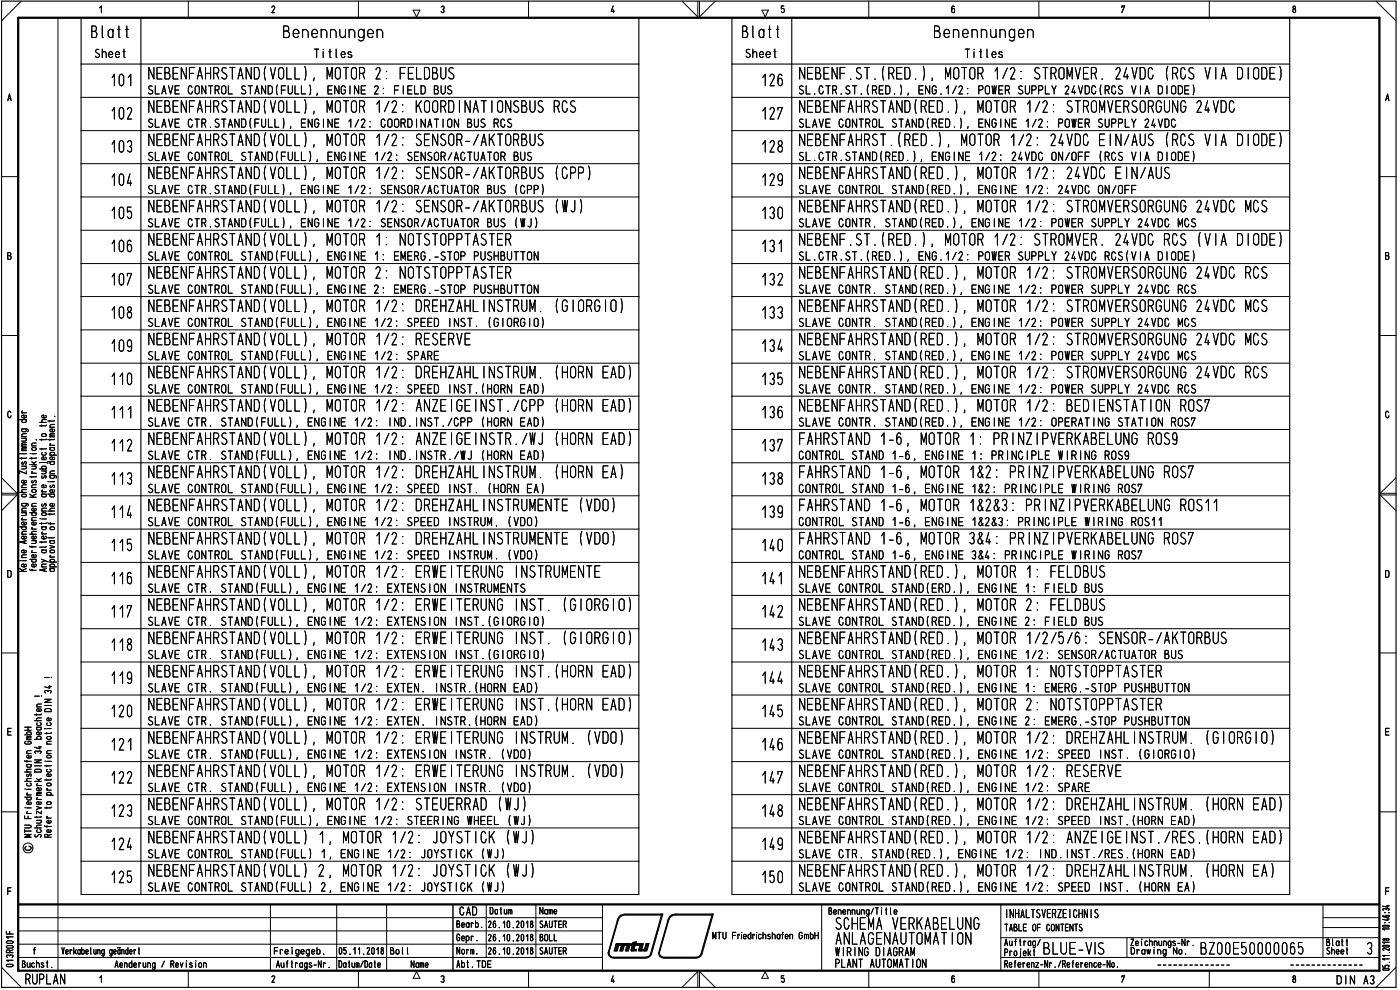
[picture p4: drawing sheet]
<svg xmlns="http://www.w3.org/2000/svg" width="420mm" height="297mm" viewBox="0 0 420 297" stroke-linecap="round" stroke-linejoin="round" font-family="sans-serif">
<defs><g id="words">
<text font-size="6.2" x="204.8" y="296.1">/\</text>
<g font-size="5.2">
<text x="27.2" y="11.4">3latt</text>
<text x="84.8" y="11.4">3enennungen</text>
<text x="222.6" y="11.4">3latt</text>
<text x="280.2" y="11.4">3enennuncen</text>
<text x="28.4" y="17.4">Sheet</text>
<text x="94.1" y="17.4">Titles</text>
<text x="223.6" y="17.4">Sheet</text>
<text x="289.5" y="17.4">Ti tles</text>
<text x="45.1" y="23.9">\131\FA-STA\3(VOLL) , MOTOR 2: FEL33US</text>
<text x="239.5" y="23.9">\131\F.ST.R13.), MOTOR 1/2: STUldl . 24V3C (US V A 3 001)</text>
<text x="33" y="25.9">101</text>
<text x="44.2" y="28.4">SLAVE CONTROL STAND(FULL), ENGINE 2: FIELD BUS</text>
<text x="228.4" y="25.9">126</text>
<text x="239.5" y="28.4">SL.CTR.ST.(RED.), ENG.1/2: POWER SUPPLY 24VDC(ROS VIA DIODE)</text>
<text x="33.1" y="35.9">102</text>
<text x="44.2" y="33.9">\E3E\FA-STA\3(VOLL), IvOTP 1/2: K00;3 BAT 0\S3US US</text>
<text x="228.4" y="35.9">127</text>
<text x="239.5" y="33.9">\E3E\FA-STA\3(;E3.), IvOTER 1/2: STUIdESPOU\G 24V3C</text>
<text x="44.2" y="38.4">SLAVE CTR.STAND(FULL), ENGINE 1/2: COORDINATION BUS RCS</text>
<text x="239.5" y="38.4">SLAVE CONTROL STAND(RED.), ENGINE 1/2: POWER SUPPLY 24VDC</text>
<text x="33.1" y="43.9">103</text>
<text x="44.2" y="43.9">\E3E\FA-STA\3(VOLL), vOTU 1/2: SE\SU-/AKT0;3US</text>
<text x="228.4" y="45.8">128</text>
<text x="239.5" y="43.9">\E3E\FA-ST.(;E3.), NOTU 1/2: 24V30 E \/AUS (US V A 3 03E)</text>
<text x="44.2" y="53.8">\131\FA-STA\3(VOLL), MOTOR 1/2: SE\SP-/AKTP3US (C33)</text>
<text x="44.2" y="48.3">SLAVE CONTROL STAND(FULL), ENGINE 1/2: SENSOR/ACTUATOR BUS</text>
<text x="239.5" y="53.8">\131\FA-STA\3R13.), MOTOR 1/2: 24V30 1 \/AUS</text>
<text x="239.5" y="48.3">SL.CTR.STAND(RED.), ENGINE 1/2: 24VDC ON/OFF (RCS VIA DIODE)</text>
<text x="33.1" y="55.8">104</text>
<text x="44.2" y="58.3">SLAVE CTR.STAND(FULL), ENGINE 1/2: SENSOR/ACTUATOR BUS (CPP)</text>
<text x="228.4" y="55.8">129</text>
<text x="239.5" y="58.3">SLAVE CONTROL STAND(RED.), ENGINE 1/2: 24VDC ON/OFF</text>
<text x="33.1" y="63.8">105</text>
<text x="44.2" y="63.8">\E3E\FA-STA\3(VOLL), IvOTP 1/2: SE\SP-/AKT0;3US (WJ)</text>
<text x="228.4" y="63.8">130</text>
<text x="239.5" y="63.8">\E3E\FA-STA\3(;E3.), IvOTER 1/2: STUIdESPOU\G 24V3C MCS</text>
<text x="44.2" y="68.2">SLAVE CTR.STAND(FULL), ENGINE 1/2: SENSOR/ACTUATOR BUS (WJ)</text>
<text x="239.5" y="68.2">SLAVE CONTR. STAND(RED.), ENGINE 1/2: POWER SUPPLY 24VDC MCS</text>
<text x="44.2" y="73.8">\E3E\FA-STA\3(VOLL), FOTO; 1 : \OTST033TASTE</text>
<text x="228.4" y="75.7">131</text>
<text x="239.5" y="73.7">\E3E\F.ST.(;E3.), vOTU 1/2: STUvVE . 24V30 US (V A 3 03E)</text>
<text x="44.2" y="83.7">\131\FA-STA\3(VOLL), MOTOR 2: \OTST033TASTR</text>
<text x="44.2" y="78.2">SLAVE CONTROL STAND(FULL), ENGINE 1: EMERG.-STOP PUSHBUTTON</text>
<text x="239.5" y="83.7">\131\FA-STA\3R13.), MOTOR 1/2: STUIdESOUU\G 24V30 US</text>
<text x="239.5" y="78.2">SL.CTR.ST.(RED.), ENG.1/2: POWER SUPPLY 24VDC RCS(VIA DIODE)</text>
<text x="44.2" y="88.1">SLAVE CONTROL STAND(FULL), ENGINE 2: EMERG.-STOP PUSHBUTTON</text>
<text x="228.4" y="85.7">132</text>
<text x="239.5" y="88.1">SLAVE CONTR. STAND(RED.), ENGINE 1/2: POWER SUPPLY 24VDC RCS</text>
<text x="33.1" y="95.7">108</text>
<text x="44.2" y="93.6">\131\FA-STA\3(VOLL), MOTOR 1/2: FE-ZA-L \SThlv . (G PG 0)</text>
<text x="228.4" y="93.6">133</text>
<text x="239.5" y="93.6">\131\FA-STA\3R13.), MOTOR 1/2: STUIdESUGU\G 24V3C KS</text>
<text x="44.2" y="98.1">SLAVE CONTROL STAND(FULL), ENGINE 1/2: SPEED INST. (GIORGIO)</text>
<text x="239.5" y="98.1">SLAVE CONTR. STAND(RED.), ENGINE 1/2: POWER SUPPLY 24VDC MCS</text>
<text x="33.1" y="103.6">109</text>
<text x="44.2" y="103.6">\E3E\FA-STA\3(VOLL), IvOTU 1/2: ' =S=V=</text>
<text x="228.4" y="105.6">134</text>
<text x="239.5" y="103.6">\E3E\FA-3STA\3(;E3.), IvOTU 1/2: STUIdESUGU\G 24V30 KS</text>
<text x="44.2" y="113.5">\131\FA-STA\D(VOLL), MOTOR 1/2: FE-ZA-L \SThlv . (-P\ 1A3)</text>
<text x="44.2" y="108.1">SLAVE CONTROL STAND(FULL), ENGINE 1/2: SPARE</text>
<text x="228.4" y="113.5">135</text>
<text x="239.5" y="113.5">\131\FA-STA\3a13.), MOTOR 1/2: STUIdESUGU\G 24V30 US</text>
<text x="239.5" y="108.1">SLAVE CONTR. STAND(RED.), ENGINE 1/2: POWER SUPPLY 24VDC MCS</text>
<text x="33.1" y="115.6">110</text>
<text x="44.2" y="118.1">SLAVE CONTROL STAND(FULL), ENGINE 1/2: SPEED INST.(HORN EAD)</text>
<text x="239.5" y="118.1">SLAVE CONTR. STAND(RED.), ENGINE 1/2: POWER SUPPLY 24VDC RCS</text>
<text x="33.2" y="125.6">111</text>
<text x="44.2" y="123.5">\131\FA-STA\3(VOLL), MOTOR 1/2: A\ZE GE AST./C33 (-Ob 1A3)</text>
<text x="228.4" y="125.6">136</text>
<text x="239.5" y="123.5">\131\FA-STA\3R13.), MOTOR 1/2: 313 l\STAT 0\ US7</text>
<text x="44.2" y="128">SLAVE CTR. STAND(FULL), ENGINE 1/2: IND.INST./CPP (HORN EAD)</text>
<text x="239.5" y="128">SLAVE CONTR. STAND(RED.), ENGINE 1/2: OPERATING STATION ROST</text>
<text x="33.1" y="135.5">112</text>
<text x="44.2" y="133.5">\E3E\FA-STA\3(VOLL), KTU 1/2: A\ZE GE AST;</text>
<text x="158.6" y="133.5">E (-0\ EA3)</text>
<text x="228.4" y="133.5">137</text>
<text x="239.6" y="133.5">FA-STA\3 1-6, IvOTP 1 : '3'</text>
<text x="305.2" y="133.5">\Z DVEKA3ELU\O US9</text>
<text x="44.2" y="143.2">\E3E\FA-STA\D(VOLL), IvOTU 1/2: FE-ZA-L \STUlv . (-Ob EA)</text>
<text x="44.2" y="138">SLAVE CTR. STAND(FULL), ENGINE 1/2: IND.INSTR.AJ (HORN EAD)</text>
<text x="239.6" y="143.5">FA-STA\D 1-6, KTP 1&amp;2: 'D' \Z DVEKA3ELU\G US7</text>
<text x="239.6" y="138">CONTROL STAND 1-6, ENGINE 1: PRINCIPLE WIRING ROS9</text>
<text x="33.1" y="145.5">113</text>
<text x="44.2" y="148">SLAVE CONTROL STAND(FULL), ENGINE 1/2: SPEED INST. (HORN EA)</text>
<text x="228.4" y="145.5">138</text>
<text x="239.6" y="148">CONTROL STAND 1-6, ENGINE 1&amp;2: PRINCIPLE WIRING ROST</text>
<text x="33.1" y="155.4">114</text>
<text x="44.2" y="153.4">\131\FA-STA\3(VOLL), MOTOR 1/2: FE-ZA-L \STU/E\TE (V30)</text>
<text x="228.4" y="153.4">139</text>
<text x="239.6" y="153.4">FA-STA\3 1-6, MOTOR 1&amp;2&amp;3:</text>
<text x="354.1" y="153.4">US11</text>
<text x="44.2" y="157.9">SLAVE CONTROL STAND(FULL), ENGINE 1/2: SPEED INSTRUM. (VDO)</text>
<text x="239.6" y="157.9">CONTROL STAND 1-6, ENGINE 1&amp;2&amp;3: PRINCIPLE WIRING ROS11</text>
<text x="33.1" y="165.4">115</text>
<text x="44.2" y="163.4">\E3E\FA-STA\3(VOLL), KTU 1/2: FE-ZA-L \SThIvE\TE (V30)</text>
<text x="44.2" y="167.9">SLAVE CONTROL STAND(FULL), ENGINE 1/2: SPEED INSTRUM. (VDO)</text>
<text x="228.4" y="165.4">140</text>
<text x="239.6" y="163.4">FA-STA\3 1-6, IvOTP 38(4:</text>
<text x="239.6" y="167.9">CONTROL STAND 1-6, ENGINE 3&amp;4: PRINCIPLE WIRING ROST</text>
<text x="317.4" y="163.4">DVEKA3ELU\G US7</text>
<text x="44.2" y="173.4">\E3E\FA-STA\3(VOLL), vOTU 1/2: EHE TEU\O</text>
<text x="156" y="173.4">\STh E\TE</text>
<text x="239.5" y="173.3">\E3E\FA-STA\3HE3. , vOTU 1 : FEL33US</text>
<text x="33.1" y="175.3">116</text>
<text x="44.2" y="177.9">SLAVE CTR. STAND(FULL), ENGINE 1/2: EXTENSION INSTRUMENTS</text>
<text x="228.4" y="175.3">141</text>
<text x="239.5" y="177.9">SLAVE CONTROL STAND(ERD.), ENGINE 1: FIELD BUS</text>
<text x="33.1" y="185.3">117</text>
<text x="44.2" y="183.3">\131\FA-STA\3(VOLL), MOTOR 1/2: EHE TRU\G</text>
<text x="156.1" y="183.4">\ST. (G PG 0)</text>
<text x="228.4" y="185.3">142</text>
<text x="239.5" y="183.3">\131\FA-STA\3R13. , MOTOR 2: FEL33US</text>
<text x="44.2" y="187.8">SLAVE CTR. STAND(FULL), ENGINE 1/2: EXTENSION INSTAGIORGIO)</text>
<text x="239.5" y="187.8">SLAVE CONTROL STAND(RED.), ENGINE 2: FIELD BUS</text>
<text x="33.1" y="195.3">118</text>
<text x="44.2" y="193.7">\E3E\FA-STA\3(VOLL), IvOTP 1/2: .EWE TEh\O</text>
<text x="44.2" y="197.8">SLAVE CTR. STAND(FULL), ENGINE 1/2: EXTENSION INSTAGIORGIO)</text>
<text x="156.1" y="194.1">\ST. (0 OU 0)</text>
<text x="228.4" y="195.3">143</text>
<text x="239.5" y="193.3">\E3E\FA-STA\3(;E3.), IvOTER 1/2/5/6: SE\SP-/AKT0;3US</text>
<text x="239.5" y="197.8">SLAVE CONTROL STAND(RED.), ENGINE 1/2: SENSOR/ACTUATOR BUS</text>
<text x="44.2" y="203.3">\E3E\FA-STA\3(VOLL), vOTU 1/2: EHE TEh\G</text>
<text x="156.1" y="203.3">\ST.(-0b EA3)</text>
<text x="239.5" y="203.3">\E3E\FA-STA\3(E3.), vOTU 1 : \OTST033TASTE</text>
<text x="33.1" y="205.2">119</text>
<text x="44.2" y="207.8">SLAVE CTR. STAND(FULL), ENGINE 1/2: EXTEN. INSTR.(HORN EAD)</text>
<text x="228.4" y="205.2">144</text>
<text x="239.5" y="207.8">SLAVE CONTROL STAND(RED.), ENGINE 1: EMERG.-STOP PUSHBUTTON</text>
<text x="33.1" y="215.2">120</text>
<text x="44.2" y="213.6">\131\FA-STA\3(VOLL), MOTOR 1/2: EHE TRU\0</text>
<text x="156.1" y="214">\ST.(-0b 1A3)</text>
<text x="228.4" y="215.2">145</text>
<text x="239.5" y="213.2">\131\FA-STA\3R13.), MOTOR 2: \OTST033TASTE</text>
<text x="44.2" y="217.7">SLAVE CTR. STAND(FULL), ENGINE 1/2: EXTEN. INSTR.(HORN EAD)</text>
<text x="239.5" y="217.7">SLAVE CONTROL STAND(RED.), ENGINE 2: EMERG.-STOP PUSHBUTTON</text>
<text x="33.2" y="225.2">121</text>
<text x="44.2" y="223.2">\131\FA-STA\3(VOLL), MOTOR 1/2: EHE TRU\G</text>
<text x="44.2" y="227.7">SLAVE CTR. STAND(FULL), ENGINE 1/2: EXTENSION INSTR. (VDO)</text>
<text x="156.1" y="223.2">\SThlv . (V30)</text>
<text x="228.4" y="225.2">146</text>
<text x="239.5" y="223.2">\131\FA-STA\3R13.), MOTOR 1/2: FE-ZA-L \SThlv . (G PG 0)</text>
<text x="239.5" y="227.7">SLAVE CONTROL STAND(RED.), ENGINE 1/2: SPEED INST. (GIORGIO)</text>
<text x="44.2" y="233.2">\E3E\FA-STA\3(VOLL), KTU 1/2: EHE TEh\G</text>
<text x="156.1" y="233.2">\SThlv . (V30)</text>
<text x="239.5" y="233.2">\E3E\FA-3STA\3RE3.), IvOTU 1/2: ;=S_</text>
<text x="33.1" y="235.1">122</text>
<text x="44.2" y="237.7">SLAVE CTR. STAND(FULL), ENGINE 1/2: EXTENSION INSTR. (VDO)</text>
<text x="228.4" y="235.1">147</text>
<text x="239.5" y="237.7">SLAVE CONTROL STAND(RED.), ENGINE 1/2: SPARE</text>
<text x="33.1" y="245.1">123</text>
<text x="44.7" y="242.1">\E3E\FA-sTA\D(voLL) , Mo-r03</text>
<text x="112.5" y="242.1">1/2: sTEuEup (L)</text>
<text x="228.4" y="245.1">148</text>
<text x="239.5" y="242.8">\E3E\FA-STA\D(;ED.), IvOTU 1/2: FE-ZA-L \SThlv . (-Ob EAD)</text>
<text x="44.2" y="247.6">SLAVE CONTROL STAND(FULL), ENGINE 1/2: STEERING WHEEL (WJ)</text>
<text x="239.5" y="247.6">SLAVE CONTROL STAND(RED.), ENGINE 1/2: SPEED INST.(HORN EAD)</text>
<text x="33.1" y="255.1">124</text>
<text x="44.2" y="253.1">\131\FA-STA\3(VOLL) 1 , MOTOR 1/2: JOYST OK (WJ)</text>
<text x="44.2" y="257.6">SLAVE CONTROL STAND(FULL) 1, ENGINE 1/2: JOYSTICK (WJ)</text>
<text x="228.4" y="255.1">149</text>
<text x="239.5" y="253.1">\131\FA-STA\3R13.), MOTOR 1/2: A\71 Gl \ST.RES.(-Ob 1A3)</text>
<text x="239.5" y="257.6">SLAVE CTR. STAND(RED.), ENGINE 1/2: IND.INST./RES.(HORN EAD)</text>
<text x="44.2" y="263.1">\E3E\FA-STA\3(VOLL) 2, IvOTP 1/2: JOYST OK (C)</text>
<text x="228.4" y="263.1">150</text>
<text x="239.5" y="263.1">\E3E\FA-3STA\3RE3.), IvOTU 1/2: FE-ZA-L \SThlv . (-U\ EA)</text>
<text x="33.1" y="265">125</text>
<text x="44.2" y="267.5">SLAVE CONTROL STAND(FULL) 2, ENGINE 1/2: JOYSTICK (C)</text>
<text x="239.5" y="267.5">SLAVE CONTROL STAND(RED.), ENGINE 1/2: SPEED INST. (HORN EA)</text>
<text x="250.6" y="279">SC-Eld VRKA3ELU\G</text>
<text x="250.7" y="283.5">ABLAG:\AUTOldT 0\</text>
<text x="301.2" y="286.4">Projekt 3I_Ul-V S</text>
<text x="301.4" y="283.9">Auftrag/</text>
<text x="321.1" y="283.5">_</text>
<text x="360.2" y="286.4">3700150000065</text>
<text x="398" y="283.9">Blatt</text>
<text x="410.1" y="286.4">3</text>
<text x="401" y="295.4">DIN A3</text>
</g>
<text font-size="4.6" x="7.5" y="295.4">RUPLAN</text>
<g font-size="3.9">
<text x="415.5" y="268.6">F</text>
<text x="137.8" y="274.7">CAD</text>
<text x="302" y="275.5">INHALTSVERZEICHNIS</text>
<text x="250.7" y="286.9">WIKING DIAGRAM</text>
<text x="398" y="286.4">Sheet</text>
<text x="250.7" y="290.4">PLANT AUTOMATION</text>
</g>
<g font-size="3.2">
<text x="322.2" y="153.4">3V1KAIII_U\G</text>
<text x="415.5" y="173.4">D</text>
<text x="415.5" y="220.7">E</text>
<text x="146.9" y="274.4">Datum</text>
<text x="161.9" y="274.4">Name</text>
<text x="248.6" y="274.5">Benennung/Title</text>
<text x="136.9" y="278.4">Bearb.</text>
<text x="146.4" y="278.4">26.10.2018</text>
<text x="161.9" y="278.4">SAUTER</text>
<text x="213.7" y="281.9">MTU Friedrichshafen GmbH</text>
<text x="301.4" y="279.5">TABLE OF CONTENTS</text>
<text x="9.9" y="286.4">f</text>
<text x="18.4" y="286.4">Verkabelung geändert</text>
<text x="82.2" y="286.4">Freigegeb.</text>
<text x="101.6" y="286.4">05.11.2018</text>
<text x="117" y="286.4">Bol l</text>
<text x="136.9" y="282.4">Gepr.</text>
<text x="137" y="286.4">Norm.</text>
<text x="146.4" y="282.4">26.10.2018</text>
<text x="146.4" y="286.4">26.10.2018</text>
<text x="161.9" y="286.4">SAUTER</text>
<text x="161.9" y="282.4">BOLL</text>
<text x="339" y="283.9">Zeich&quot;&quot;s-Nr•</text>
<text x="339.3" y="286.4">Drowing No.</text>
<text x="6.5" y="290.4">Buchst.</text>
<text x="34.3" y="290.4">Aenderung / Revision</text>
<text x="82.8" y="290.4">Auftrags-Nr.</text>
<text x="101.5" y="290.4">Datum/Date</text>
<text x="123.2" y="290.4">Name</text>
<text x="136.9" y="290.4">Abt.TDE</text>
<text x="301.4" y="290.4">Referenz-Nr./Reference-No.</text>
<text x="81.4" y="294.9">2</text>
<text x="132.1" y="294.9">3</text>
<text x="183.3" y="294.9">4</text>
<text x="234.3" y="294.9">5</text>
<text x="285.4" y="294.9">6</text>
<text x="336.5" y="295">7</text>
<text x="387.7" y="294.9">8</text>
</g>
<g font-size="3.1">
<text x="8" y="171.6" transform="rotate(-90 8 171.6)">Keine Aenderung ohne Zustimmung der</text>
<text x="11" y="171.4" transform="rotate(-90 11 171.4)">federfuehrenden Konstruktion.</text>
<text x="14.1" y="171.6" transform="rotate(-90 14.1 171.6)">Any alterotions are subiect to the</text>
<text x="16.5" y="171.6" transform="rotate(-90 16.5 171.6)">approval of the design department.</text>
<text x="9.5" y="251.4" transform="rotate(-90 9.5 251.4)">MTU Friedrichshafen GmbH</text>
<text x="12.5" y="251.4" transform="rotate(-90 12.5 251.4)">Schutzvermerk DIN 34 beachten</text>
<text x="15.5" y="251.4" transform="rotate(-90 15.5 251.4)">Refer to protection notice DIN 34 I</text>
</g>
<text font-size="2.4" x="330.8" y="233.2">\V_</text>
</g></defs>
<path d="M.5 .3h418.5v295.9h-418.5zM24.3 5.3v13.9h167.4v-13.9M42.3 5.3v13.9M219.7 5.3v13.9h167.4v-13.9M237.6 5.3v13.9" fill="none" stroke="#000" stroke-width=".34"/>
<path d="M5.5 5.3h408.5v286h-408.5zM5.5 271.4h408.5" fill="none" stroke="#000" stroke-width=".68"/>
<g fill="none" stroke="#000" stroke-width=".3">
<path d="M6.4 .3l-5.9 6M17.4 5.3v286M29.9 2.4l.5-.6v2M56.5 .3v5M81.6 2.2l.1-.2a.45 .45 0 0 1 .6-.1 .45 .45 0 0 1 0 .7l-.7 1.2h.8M107.6 .3v5M124 3h2l-1 2.1zM132.4 2.1a.47 .47 0 0 1 .7-.2 .47 .47 0 0 1 0 .7l-.2 .2a.49 .49 0 0 1 .3 .8 .49 .49 0 0 1-.8-.1M158.6 .3v5M184 1.8l-.6 1.6h1M184.1 3v.8M204.7 .3l4.7 4.8v-4.8"/>
<path d="M209.9 .3v4.8l4.8-4.8M228.6 3h2l-.9 2.1zM235.2 1.8h-.7v.9a.56 .56 0 0 1 .9 .3 .56 .56 0 0 1-.7 .6l-.2-.1M260.7 .3v5M286.4 2l-.4-.2-.2 .1-.2 1.4a.47 .47 0 0 0 .6 .5 .47 .47 0 0 0 .3-.8l-.3-.5-.5 .1-.1 .4M311.8 .3v5M336.7 2.3v-.5h.8l-.8 2M362.9 .3v5M388.2 1.9a.72 .72 0 0 0 .6 1.1 .52 .52 0 0 1-.2 .7 .52 .52 0 0 1-.7-.4 .52 .52 0 0 1 .5-.6 .42 .42 0 0 0 .4-.5 .42 .42 0 0 0-.6-.3zM413 .3l6 6M2.3 30.2l.5-2 .5 2M2.5 29.5h.8"/>
<path d="M415.8 30.2l.6-2 .5 2M416 29.5h.8M.5 53h5M414 53h5M2.3 76.7l1 .2v.4l-.2 .5h-.8v-2l.9 .1v.6l-.3 .2M415.8 76.7l1 .2 .1 .4-.3 .5h-.8v-2l.9 .1v.6l-.3 .2M.5 100.7h5M414 100.7h5M3.3 123.8a.48 .48 0 0 0-.6-.4 .48 .48 0 0 0-.4 .6v.7l.4 .6h.4l.2-.6M416.8 123.8a.48 .48 0 0 0-.6-.4 .48 .48 0 0 0-.4 .6v.7l.4 .6h.4l.3-.6M.5 148.5h4.6l-4.6 4.7M.5 143.3l4.6 4.7h-4.6"/>
<path d="M419 148.5h-4.8l4.8 4.7M419 143.3l-4.8 4.7h4.8M2.3 171.2h.6l.4 .4v1.2l-.4 .4h-.6zM.5 195.9h5M414 195.9h5M2.3 219.5h1M3.3 218.5h-1v2.1h1M10.4 208.9h1.4M.5 243.6h5M414 243.6h5M1.9 279.4v.8h2M2.3 267.4h1"/>
<path d="M2.9 279.5v.7M3.3 266.4h-1v2M5.5 275.3h175.3M5.5 279.3h175.3M81.2 271.4v19.9M101 271.4v19.9M116 271.4v19.9M145.9 271.4v15.9M160.8 271.4v15.9M180.8 271.4v19.9M246.6 271.4v19.9M300.4 271.4v19.8"/>
<path d="M397 271.4v15.9M397 278.3h17M397 275.3h17M.5 290.2l5.9 6M1.9 282.6l.4-.3 1.3 .1a.34 .34 0 0 1 .3 .4 .34 .34 0 0 1-.4 .2h-1.3zM2 283.9l1.5-.2a.38 .38 0 0 1 .4 .4 .38 .38 0 0 1-.4 .4h-1.3l-.3-.4zM2.1 289.4l1.4-.1a.38 .38 0 0 1 .4 .4 .38 .38 0 0 1-.4 .4l-1.4-.1-.2-.3zM2.2 287.3l-.3-.4a.55 .55 0 0 1 .5-.4 .55 .55 0 0 1 .5 .4 .48 .48 0 0 1 .6-.4 .48 .48 0 0 1 .4 .5l-.3 .3M2.9 285.8v-.4a.52 .52 0 0 0-.5-.4 .52 .52 0 0 0-.5 .4v.4h2M3.9 288.1h-2l.6 .4M3.9 281.1h-2l.6 .4M3.9 285l-1 .3"/>
<path d="M5.5 287.3h175.3M5.5 283.3h175.3M29.9 293.4l.5-.6v1.9M56.5 291.3v4.9M107.6 291.3v4.9M125 291.5l1 2h-2zM158.6 291.3v4.9M209.9 291.5l4.8 4.7M229.7 291.5l.9 2h-2zM260.7 291.3v4.9M300.4 287.3h113.6M300.4 281.3h113.6"/>
<path d="M311.8 291.3v4.9M338.2 281.3v6M362.9 291.3v4.9M419 290.2l-6 6"/>
<circle cx="8.4" cy="254.4" r="1.49"/>
</g>
<path d="M135.9 271.4v19.9" fill="none" stroke="#000" stroke-width=".42"/>
<path d="M10.4 208.9h1.4M12.5 208.9h.1" fill="none" stroke="#000" stroke-width=".3"/>
<g fill="none" stroke="#000" stroke-width=".3">
<path d="M24.3 39.2h167.4M24.3 29.2h167.4M219.7 39.2h167.4M219.7 29.2h167.4M24.3 59.1h167.4M24.3 49.1h167.4M219.7 59.1h167.4M219.7 49.1h167.4M24.3 69.1h167.4M24.3 79.1h167.4M219.7 69.1h167.4M219.7 79.1h167.4"/>
<path d="M24.3 99h167.4M24.3 89h167.4M219.7 99h167.4M219.7 89h167.4M24.3 109h167.4M24.3 118.9h167.4M219.7 109h167.4M219.7 118.9h167.4M24.3 138.9h167.4M24.3 128.9h167.4M219.7 138.9h167.4M219.7 128.9h167.4"/>
<path d="M24.3 148.8h167.4M24.3 158.7h167.4M219.7 148.8h167.4M219.7 158.7h167.4M24.3 168.7h167.4M24.3 178.6h167.4M219.7 168.7h167.4M219.7 178.6h167.4M24.3 188.6h167.4M24.3 198.6h167.4M219.7 188.6h167.4M219.7 198.6h167.4"/>
<path d="M12.5 208.9h.1M24.3 218.5h167.4M24.3 208.5h167.4M219.7 218.5h167.4M219.7 208.5h167.4M24.3 238.4h167.4M24.3 228.5h167.4M219.7 238.4h167.4M219.7 228.5h167.4M8.7 253.9a.6 .6 0 0 1 .7 .6 .6 .6 0 0 1-.6 .6h-.8l-.4-.3-.1-.5 .3-.3M24.3 258.4h167.4M24.3 248.4h167.4"/>
<path d="M219.7 258.4h167.4M219.7 248.4h167.4M24.3 268.4h167.4M187.6 274.5l-1.2 .4-.6 .6-3 10.3M187.6 274.6h10.9M198.6 274.2l-3.4 12.1-.4 .6-1 .3h-10l-.8-.5-.2-1M198.8 274.4h-11.2l-1.3 .4-.8 1.1-2.8 9.9M198.8 274.2l-3.4 12.1-.5 .6-.8 .4h-10.3l-.9-.6-.2-1M202.7 274.5l-1.2 .4-.5 .6-3.1 10.3M202.7 274.6h11M213.7 274.2l-3.3 12.1-.5 .6-1 .3h-10l-.7-.5-.3-1M213.9 274.4h-11.2a2.28 2.28 0 0 0-2.2 2l-2.7 9.4"/>
<path d="M213.9 274.2l-3.5 12.1M219.7 268.4h167.4M180.8 289.3v2h2M182.5 285.8l3-10.4a2.01 2.01 0 0 1 2.1-1.2h11.3l-3.4 12.1a1.74 1.74 0 0 1-1.7 1.1M182.5 285.7a1.57 1.57 0 0 0 1.6 1.7M184.1 287.5h9.7M184.8 283.6h4.3M184.9 283.3l.1-.2h4l.2 .2M184.9 283.3l-.6 2h.9l.5-1.7M184.9 283.3h4.3M184.9 283.4h4.2M185 283.5h4.1"/>
<path d="M185 283.2h4.1M185 283.6l-.6 1.7M185.2 283.6l-.5 1.7M185.4 283.6l-.5 1.7M185.5 283.6l-.5 1.7M186.5 283.6l-.5 1.7h.9l.5-1.7M186.6 283.6l-.5 1.7M186.9 283.6l-.5 1.7M187.1 283.6l-.5 1.7M187.2 283.6l-.5 1.7M188.3 283.6l-.5 1.7M188.6 283.6l-.5 1.7"/>
<path d="M188.8 283.6l-.5 1.7M188.9 283.6l-.5 1.7M189.2 283.3l-.6 2h-.9l.5-1.7M189.4 283.3h3.5M189.4 283.5h3.5M189.4 283.4h3.5M189.5 283.2h3.5M189.9 283.6l-.5 1.6M189.9 283h.9M189.9 282.9h.9M190 282.8h.9M190 283.6l-.5 1.7"/>
<path d="M190.3 284.8h.8l-.1 .5h-1.6l.5-2.5 1.1-.3-.9 2.8M190.3 283.6l-.5 1.7M190.3 284.9h.7M190.3 285h.7M190.3 285.1h.7M190.3 285.2h.7M190.4 282.7h.5M190.5 283.6l-.6 1.7M192.1 283.6l-.4 1.7h2.2M192.2 283.6l-.5 1.6M192.3 283.6l-.5 1.7M192.5 285.2h.8"/>
<path d="M192.6 284.8h.8M192.6 284.9h.8M192.6 285h.7M192.6 285.1h.7M192.6 283.6l-.5 1.7M192.7 283.6l-.5 1.7M192.9 283.6l-.4 1.7M193 283.1h-3.5l-.1 .5h3.5M193.1 283.1l-.2 .5M193.8 283.6h.8M193.8 283.6l-.5 1.7M193.8 283.3h.8"/>
<path d="M193.8 283.5h.8M193.8 283.4h.8M193.8 283.1v.5M193.9 283.1h.9l-.2 .5M193.9 283.2h.9M194 283.6l-.5 1.7M194.3 283.6l-.5 1.7M194.4 283.6l-.5 1.7M194.6 283.6l-.3 1.4-.4 .3M197.7 285.8l3-10.4a2.01 2.01 0 0 1 2-1.2h11.4l-3.4 12.1a1.74 1.74 0 0 1-1.8 1.1M197.7 285.7l.2 1.2 .9 .5h.5M197.8 285.7l.3 1 .8 .6h10.4l.7-.4 .5-.6"/>
<path d="M199.3 287.5h9.6M347.5 289.6h.9M349.1 289.6h.8M350.7 289.6h.8M352.3 289.6h.8M353.9 289.6h.8M355.5 289.6h.7M357.1 289.6h.7M358.6 289.6h.9M360.2 289.6h.8M361.8 289.6h.8M363.4 289.6h.8"/>
<path d="M365 289.6h.8M366.6 289.6h.7M368.2 289.6h.7M387.4 289.6h.8M389 289.6h.8M390.5 289.6h.9M392.1 289.6h.9M393.7 289.6h.8M395.4 289.6h.7M396.9 289.6h.8M398.5 289.6h.7M400.1 289.6h.8"/>
<path d="M401.7 289.6h.8M403.2 289.6h.9M404.8 289.6h.8M406.4 289.6h.8M408.1 289.6h.7M414.9 290.8l.3-.2h1.4l.3 .3-.1 .2h-1.6zM414.9 289.6v.6h.9l-.1-.3a.65 .65 0 0 1 .6-.3 .65 .65 0 0 1 .6 .4l-.3 .2"/>
</g>
<path d="M24.3 19.2v249.2M42.3 19.2v249.2M191.7 19.2v249.2M219.7 19.2v249.2M237.6 19.2v249.2M387.1 19.2v249.2" fill="none" stroke="#000" stroke-width=".34"/>
<path d="M417 288.8h.1M416.9 287.7h-2l.6 .3M416.9 286.7h-2l.6 .3" fill="none" stroke="#000" stroke-width=".3"/>
<path d="M414.9 277.9l.3-.3h1.4l.3 .4-.1 .1h-1.6zM415.7 276.9h.1M416.9 278.7h-2l.6 .4M414.9 283.8l1.9-.2 .1 .3-.2 .2h-1.5zM415.1 281.7l-.1 .1a.58 .58 0 0 0 .6 .3 .58 .58 0 0 0 .5-.5l.8 .2a.65 .65 0 0 1-.7 .3 .65 .65 0 0 1-.5-.4zM417 285.8h.1M416.9 284.6v.6l-1.1-.6a.45 .45 0 0 0-.5 0 .45 .45 0 0 0-.3 .4l.3 .2M416.9 282.7h-2l.6 .3" fill="none" stroke="#000" stroke-width=".3"/>
<path d="M415.2 274.7l-.3 .2 .5 .3h1.2l.3-.3a.9 .9 0 0 0-1.2 0l.4 .3M415.2 273.1l-.3-.2a.63 .63 0 0 1 1 0 .5 .5 0 0 1 .5-.3 .5 .5 0 0 1 .5 .4l-.3 .1M415.7 273.8h.1M416.2 275.8h.7M416.2 271.8h.7M416.5 275.6v.6l-1.6-.4M416.5 271.6v.6l-1.6-.3M416.9 276.9h.1M416.9 273.8h.1M414.9 290.8l.3-.2h1.4l.3 .3-.1 .2h-1.6zM414.9 289.6v.6h.9l-.1-.3a.65 .65 0 0 1 .6-.3 .65 .65 0 0 1 .6 .4l-.3 .2" fill="none" stroke="#000" stroke-width=".3"/>
<path d="M417 288.8h.1M416.9 287.7h-2l.6 .3M416.9 286.7h-2l.6 .3" fill="none" stroke="#000" stroke-width=".3"/>
<path d="M414.9 277.9l.3-.3h1.4l.3 .4-.1 .1h-1.6zM415.7 276.9h.1M416.9 278.7h-2l.6 .4M414.9 283.8l1.9-.2 .1 .3-.2 .2h-1.5zM415.1 281.7l-.1 .1a.58 .58 0 0 0 .6 .3 .58 .58 0 0 0 .5-.5l.8 .2a.65 .65 0 0 1-.7 .3 .65 .65 0 0 1-.5-.4zM417 285.8h.1M416.9 284.6v.6l-1.1-.6a.45 .45 0 0 0-.5 0 .45 .45 0 0 0-.3 .4l.3 .2M416.9 282.7h-2l.6 .3" fill="none" stroke="#000" stroke-width=".3"/>
<g fill="none" stroke="#000" stroke-width=".3">
<path d="M33.7 73.2l.6-1.1v3.4M35.9 72.4l.6-.3 .5 .5 .1 2.2a.68 .68 0 0 1-.7 .7 .68 .68 0 0 1-.6-.7zM39.3 72.5l-.4-.4h-.3l-.4 .9v1.8l.2 .5 .5 .2a1.29 1.29 0 0 0 0-2.2 .74 .74 0 0 0-.7 .9M151.8 71.8h.8a.93 .93 0 0 0 .7-.8 .93 .93 0 0 0-.4-.9h-1.1v3.5M152.6 71.8l.7 1.8M33.7 83.1l.6-1.1v3.5M36.1 82.1h.6l.4 .7-.1 2.2a.65 .65 0 0 1-.7 .5 .65 .65 0 0 1-.5-.7v-2zM38.2 82.8v-.8h1.3l-1.3 3.5M158.1 130l-1.3 3.2M308.1 151.6h.9a.96 .96 0 0 0 .6-.9 .96 .96 0 0 0-.6-.9h-.9v3.4M308.9 159.8v3.4M310.5 151.6h.9a.92 .92 0 0 0 .6-.9 .92 .92 0 0 0-.6-.9h-.9v3.4"/>
<path d="M311.4 151.6l.6 1.6M312 159.8v3.4l-1.5-3.4v3.4M313 159.8h1.5l-1.5 3.4h1.5M313.7 149.8v3.4M316.9 149.8v3.4l-1.5-3.4v3.4M317.8 149.8h1.5l-1.5 3.4h1.5M321 149.8v3.4M322.7 151.6h.9a.92 .92 0 0 0 .6-.9 .92 .92 0 0 0-.6-.9h-.9v3.4M325.2 149.8l.7 3.4 .8-3.4M329.1 149.8h-1.6v3.4h1.6M330 151.6h.8a.92 .92 0 0 0 .7-.9 .92 .92 0 0 0-.7-.9h-.8v3.4M332.4 149.8v3.4"/>
<path d="M334 149.8l-1.6 2.1M334.9 153.2l.8-3.4 .7 3.4M337.3 151.4l1.1 .1a1.14 1.14 0 0 1 0 1.7h-1.1v-3.4h.9l.3 .3v.9l-.3 .4M341.2 149.8h-1.5v3.4h1.5M342.2 149.8v3.4h1.5M344.6 149.8v2.7a.76 .76 0 0 0 .8 .8 .76 .76 0 0 0 .8-.8v-2.7M348.5 149.8v3.4l-1.5-3.4v3.4M351 150.5a.76 .76 0 0 0-.8-.7 .76 .76 0 0 0-.7 .7v2l.3 .7a.92 .92 0 0 0 1.1-.2 .92 .92 0 0 0 .1-1.1v-.3h-.7M303.2 161.5h.9a.86 .86 0 0 0 .7-.9 .86 .86 0 0 0-.7-.8h-.9v3.4M305.7 161.5h.8a.86 .86 0 0 0 .7-.9 .86 .86 0 0 0-.7-.8h-.8v3.4M306.5 161.5l.7 1.7M347 201.3h.9a.95 .95 0 0 0 .6-.8 .95 .95 0 0 0-.4-.9h-1.1v3.5"/>
<path d="M347 211.3h.9a.96 .96 0 0 0 .6-.9 .96 .96 0 0 0-.6-.9h-.9v3.5M347.9 201.3l.6 1.8M347.9 211.3l.6 1.7M330 231.2h.8a.86 .86 0 0 0 .7-.8 .86 .86 0 0 0-.7-.9h-.8v3.5M332.4 229.5l.8 3.5 .8-3.5M336.4 229.5h-1.5v3.5h1.5M415.2 274.7l-.3 .2 .5 .3h1.2l.3-.3a.9 .9 0 0 0-1.2 0l.4 .3M415.2 273.1l-.3-.2a.63 .63 0 0 1 1 0 .5 .5 0 0 1 .5-.3 .5 .5 0 0 1 .5 .4l-.3 .1M415.7 273.8h.1M416.2 275.8h.7M416.2 271.8h.7M416.5 275.6v.6l-1.6-.4"/>
<path d="M416.5 271.6v.6l-1.6-.3M416.9 276.9h.1M416.9 273.8h.1"/>
</g>
<use href="#words"/>
</svg>
